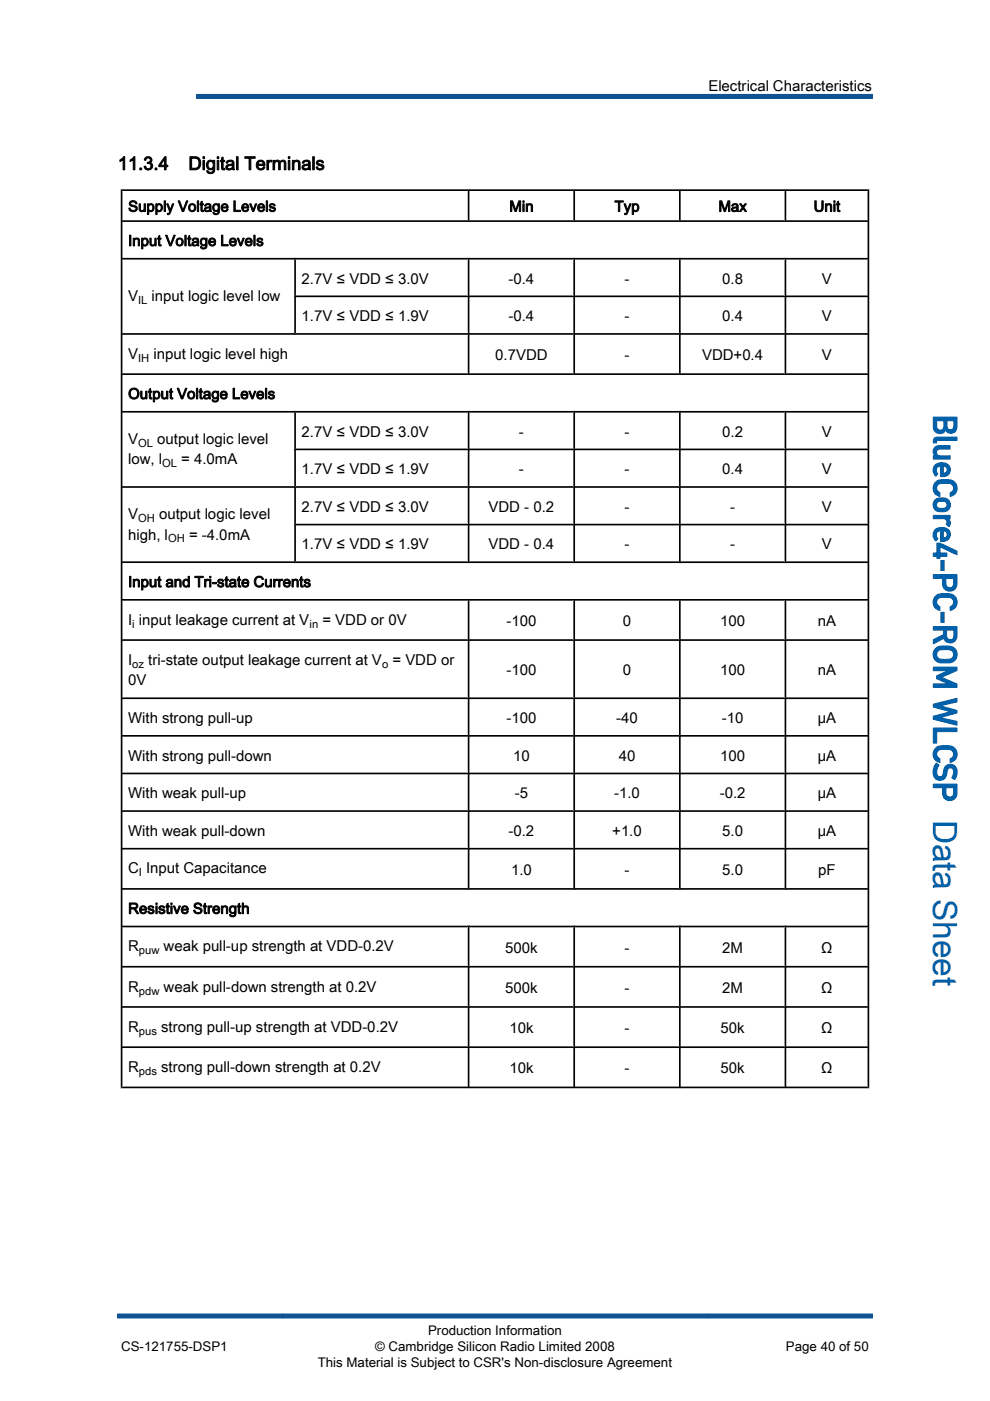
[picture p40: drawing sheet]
<svg xmlns="http://www.w3.org/2000/svg" width="210mm" height="297mm" viewBox="0 0 210 297" stroke-linecap="round" stroke-linejoin="round" font-family="sans-serif">
<defs><g id="words">
<text font-size="7.1" fill="#0060a9" x="198" y="87.9" transform="rotate(90 198 87.9)">_äìÉ`çêÉQJm`Jolj=ti`pm Data Sheet</text>
<g font-size="3.9">
<text x="25" y="36">11.3.4</text>
<text x="40" y="36">Digital Terminals</text>
</g>
<g font-size="3.2">
<text x="150.2" y="19.3">Electrical Characteristics</text>
<text x="27.2" y="44.9">Supply Voltage Levels</text>
<text x="108" y="44.9">Min</text>
<text x="130.3" y="44.9">Typ</text>
<text x="152.4" y="44.9">Max</text>
<text x="172.6" y="44.9">Unit</text>
<text x="27.2" y="52.1">Input Voltage Levels</text>
<text x="27.2" y="63.8">V</text>
<text x="32.1" y="63.8">input logic level low</text>
<text x="64" y="60.1">2.7V ≤ VDD ≤ 3.0V</text>
<text x="107.9" y="60.1">-0.4</text>
<text x="132.5" y="60.1">-</text>
<text x="153.2" y="60.1">0.8</text>
<text x="174.3" y="60.1">V</text>
<text x="64" y="68.1">1.7V ≤ VDD ≤ 1.9V</text>
<text x="107.9" y="68.1">-0.4</text>
<text x="132.5" y="68.1">-</text>
<text x="153.2" y="68.1">0.4</text>
<text x="174.3" y="68.1">V</text>
<text x="27.2" y="76.1">V</text>
<text x="32.5" y="76.1">input logic level high</text>
<text x="105.1" y="76.3">0.7VDD</text>
<text x="132.5" y="76.3">-</text>
<text x="148.9" y="76.3">VDD+0.4</text>
<text x="174.3" y="76.3">V</text>
<text x="27.2" y="84.6">Output Voltage Levels</text>
<text x="27.2" y="94.1">V</text>
<text x="33.3" y="94.1">output logic level</text>
<text x="64" y="92.6">2.7V ≤ VDD ≤ 3.0V</text>
<text x="110.1" y="92.6">-</text>
<text x="132.5" y="92.6">-</text>
<text x="153.2" y="92.6">0.2</text>
<text x="174.3" y="92.6">V</text>
<text x="27.2" y="98.4">low, l</text>
<text x="38.5" y="98.4">= 4.0mA</text>
<text x="64" y="100.5">1.7V ≤ VDD ≤ 1.9V</text>
<text x="110.1" y="100.5">-</text>
<text x="132.5" y="100.5">-</text>
<text x="153.2" y="100.5">0.4</text>
<text x="174.3" y="100.5">V</text>
<text x="27.2" y="110">V</text>
<text x="33.7" y="110">output logic level</text>
<text x="64" y="108.5">2.7V ≤ VDD ≤ 3.0V</text>
<text x="103.6" y="108.5">VDD - 0.2</text>
<text x="132.5" y="108.5">-</text>
<text x="154.9" y="108.5">-</text>
<text x="174.3" y="108.5">V</text>
<text x="27.2" y="114.4">high, l</text>
<text x="40.1" y="114.4">= -4.0mA</text>
<text x="64" y="116.5">1.7V ≤ VDD ≤ 1.9V</text>
<text x="103.6" y="116.5">VDD - 0.4</text>
<text x="132.5" y="116.5">-</text>
<text x="154.9" y="116.5">-</text>
<text x="174.3" y="116.5">V</text>
<text x="27.2" y="124.5">Input and Tri-state Currents</text>
<text x="27.2" y="132.4">I input leakage current at V</text>
<text x="68.4" y="132.4">= VDD or 0V</text>
<text x="107.4" y="132.7">-100</text>
<text x="132.1" y="132.7">0</text>
<text x="152.7" y="132.7">100</text>
<text x="173.5" y="132.7">nA</text>
<text x="27.2" y="141">I</text>
<text x="31.4" y="141">tri-state output leakage current at V</text>
<text x="83.3" y="141">= VDD or</text>
<text x="107.4" y="143.2">-100</text>
<text x="132.1" y="143.2">0</text>
<text x="152.7" y="143.2">100</text>
<text x="173.5" y="143.2">nA</text>
<text x="27.2" y="145.3">0V</text>
<text x="27.2" y="153.3">With strong pull-up</text>
<text x="107.4" y="153.3">-100</text>
<text x="130.7" y="153.3">-40</text>
<text x="153.1" y="153.3">-10</text>
<text x="173.5" y="153.3">μA</text>
<text x="27.2" y="161.3">With strong pull-down</text>
<text x="108.8" y="161.3">10</text>
<text x="131.2" y="161.3">40</text>
<text x="152.7" y="161.3">100</text>
<text x="173.5" y="161.3">μA</text>
<text x="27.2" y="169.2">With weak pull-up</text>
<text x="109.2" y="169.2">-5</text>
<text x="130.3" y="169.2">-1.0</text>
<text x="152.7" y="169.2">-0.2</text>
<text x="173.5" y="169.2">μA</text>
<text x="27.2" y="177.2">With weak pull-down</text>
<text x="107.9" y="177.2">-0.2</text>
<text x="129.9" y="177.2">+1.0</text>
<text x="153.2" y="177.2">5.0</text>
<text x="173.5" y="177.2">μA</text>
<text x="27.2" y="185.2">C Input Capacitance</text>
<text x="108.4" y="185.5">1.0</text>
<text x="132.5" y="185.5">-</text>
<text x="153.2" y="185.5">5.0</text>
<text x="173.5" y="185.5">pF</text>
<text x="27.2" y="193.7">Resistive Strength</text>
<text x="27.2" y="201.7">R</text>
<text x="34.7" y="201.7">weak pull-up strength at VDD-0.2V</text>
<text x="107.1" y="202">500k</text>
<text x="132.5" y="202">-</text>
<text x="153.2" y="202">2M</text>
<text x="174.2" y="202">Ω</text>
<text x="27.2" y="210.2">R</text>
<text x="34.7" y="210.2">weak pull-down strength at 0.2V</text>
<text x="107.1" y="210.5">500k</text>
<text x="132.5" y="210.5">-</text>
<text x="153.2" y="210.5">2M</text>
<text x="174.2" y="210.5">Ω</text>
<text x="27.2" y="218.8">R</text>
<text x="34.2" y="218.8">strong pull-up strength at VDD-0.2V</text>
<text x="108" y="219">10k</text>
<text x="132.5" y="219">-</text>
<text x="152.8" y="219">50k</text>
<text x="174.2" y="219">Ω</text>
<text x="27.2" y="227.3">R</text>
<text x="34.2" y="227.3">strong pull-down strength at 0.2V</text>
<text x="108" y="227.5">10k</text>
<text x="132.5" y="227.5">-</text>
<text x="152.8" y="227.5">50k</text>
<text x="174.2" y="227.5">Ω</text>
</g>
<g font-size="2.8">
<text x="25.7" y="286.4">CS-121755-DSP1</text>
<text x="79.6" y="286.4">© Cambridge Silicon Radio Limited 2008</text>
<text x="90.8" y="283.1">Production Information</text>
<text x="166.7" y="286.4">Page 40 of 50</text>
<text x="67.4" y="289.8">This Material is Subject to CSR's Non-disclosure Agreement</text>
</g>
<g font-size="2.4">
<text x="29.3" y="64.5">IL</text>
<text x="29.3" y="76.7">IH</text>
<text x="29.3" y="94.7">OL</text>
<text x="34.4" y="99.1">OL</text>
<text x="29.3" y="110.7">OH</text>
<text x="35.6" y="115">OH</text>
<text x="28" y="133.1">i</text>
<text x="65.7" y="133.1">in</text>
<text x="28" y="141.6">oz</text>
<text x="81" y="141.6">o</text>
<text x="29.5" y="185.8">I</text>
<text x="29.5" y="202.3">puw</text>
<text x="29.5" y="210.9">pdw</text>
<text x="29.5" y="219.4">pus</text>
<text x="29.5" y="227.9">pds</text>
</g>
</g></defs>
<g fill="none" stroke="#000" stroke-width=".35">
<path d="M25.6 46.9h158.8M25.6 54.9h158.8M25.6 40.3h158.8M25.8 40.1v190.6M62.6 54.7v16.3M99.4 40.1v7M99.4 54.7v24.8M121.8 40.1v7M121.8 54.7v24.8M144.2 40.1v7M144.2 54.7v24.8M166.6 40.1v7"/>
<path d="M166.6 54.7v24.8M184.2 40.1v190.6M25.6 79.3h158.8M62.4 62.8h122M184.4 70.8h-158.8M25.6 87.3h158.8M62.4 95.3h122M62.6 87.1v32.3M99.4 87.1v32.3M121.8 87.1v32.3M144.2 87.1v32.3M166.6 87.1v32.3"/>
<path d="M25.6 119.2h158.8M62.4 111.2h122M184.4 103.3h-158.8M25.6 127.2h158.8M25.6 135.7h158.8M99.4 127v61.6M121.8 127v61.6M144.2 127v61.6M166.6 127v61.6M25.6 148h158.8M25.6 156h158.8M25.6 164h158.8"/>
<path d="M25.6 172h158.8M25.6 179.9h158.8M25.6 188.5h158.8M25.6 196.4h158.8M99.4 196.3v34.4M121.8 196.3v34.4M144.2 196.3v34.4M166.6 196.3v34.4M25.6 205h158.8M25.6 213.5h158.8M25.6 222h158.8M25.6 230.6h158.8"/>
</g>
<path d="M41.7 20.4h143.3M25 279h160" fill="none" stroke="#105294" stroke-width="1.1"/>
<use href="#words"/>
</svg>
